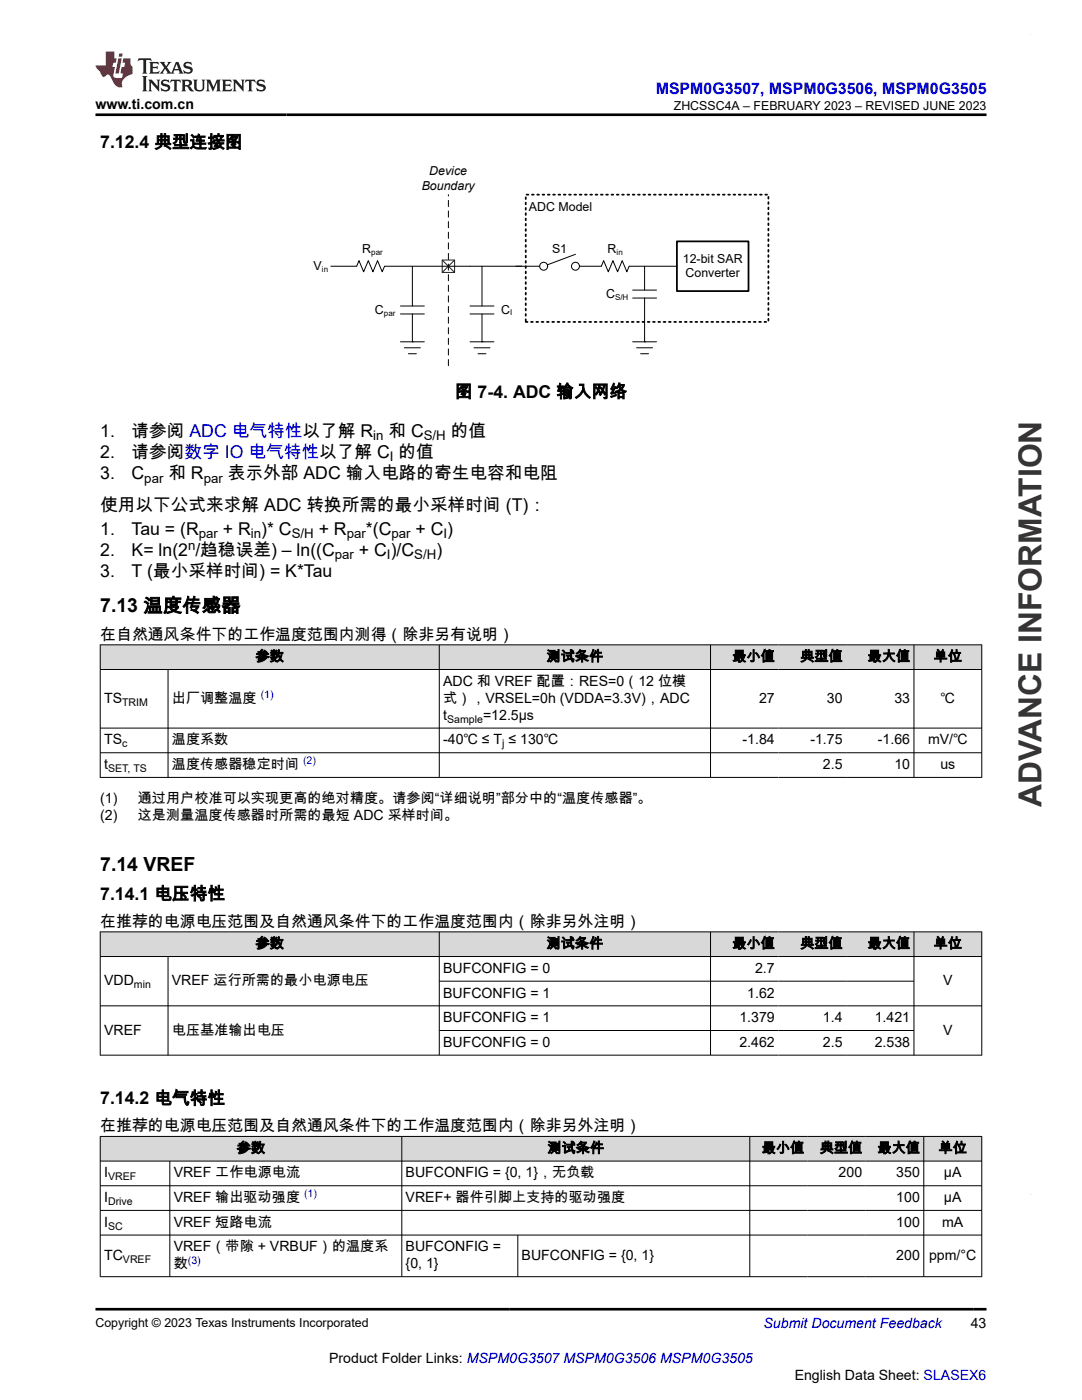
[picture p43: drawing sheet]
<svg xmlns="http://www.w3.org/2000/svg" width="216mm" height="279mm" viewBox="0 0 216 279" stroke-linecap="round" stroke-linejoin="round" font-family="sans-serif">
<defs><g id="words">
<text font-size="6.3" fill="#373435" x="207.8" y="161" transform="rotate(-90 207.8 161)">ADVANCE INFORMATION</text>
<g font-size="3.9">
<text x="20" y="122.2">7.13 温度传感器</text>
<text x="20" y="173.8">7.14 VREF</text>
</g>
<g font-size="3.5">
<text x="20" y="29.6">7.12.4 典型连接图</text>
<text x="90.8" y="79.4">图 7-4. ADC 输入网络</text>
<text x="20" y="87.1">1.</text>
<text x="26.3" y="87.1">请参阅 ADC 电气特性以了解 R</text>
<text x="77.5" y="87.1">和 C</text>
<text x="90" y="87.1">的值</text>
<text x="20" y="91.4">2.</text>
<text x="20" y="95.6">3.</text>
<text x="26.2" y="95.6">C</text>
<text x="26.3" y="91.4">请参阅数字 IO 电气特性以了解 C 的值</text>
<text x="33.6" y="95.6">和 R</text>
<text x="45.5" y="95.6">表示外部 ADC 输入电路的寄生电容和电阻</text>
<text x="20" y="102">使用以下公式来求解 ADC 转换所需的最小采样时间 (T)：</text>
<text x="20" y="106.7">1.</text>
<text x="26.2" y="106.7">Tau = (R</text>
<text x="44.5" y="106.7">+ R )* C</text>
<text x="63.6" y="106.7">+ R</text>
<text x="73" y="106.7">*(C</text>
<text x="82.9" y="106.7">+ C )</text>
<text x="20" y="110.9">2.</text>
<text x="26.2" y="110.9">K= ln(2 /趋稳误差) – ln((C</text>
<text x="71.6" y="110.9">+ C )/C</text>
<text x="87.1" y="110.9">)</text>
<text x="20" y="115.2">3.</text>
<text x="26.2" y="115.2">T (最小采样时间) = K*Tau</text>
<text x="20" y="179.6">7.14.1 电压特性</text>
<text x="20" y="220.4">7.14.2 电气特性</text>
</g>
<text font-size="3.2" fill="#00f" x="130.9" y="18.7">MSPM0G3507, MSPM0G3506, MSPM0G3505</text>
<g font-size="3.2">
<text x="20" y="127.6">在自然通风条件下的工作温度范围内测得（除非另有说明）</text>
<text x="20" y="184.9">在推荐的电源电压范围及自然通风条件下的工作温度范围内（除非另外注明）</text>
<text x="20" y="225.7">在推荐的电源电压范围及自然通风条件下的工作温度范围内（除非另外注明）</text>
</g>
<g font-size="2.8">
<text x="19.1" y="21.8">www.ti.com.cn</text>
<text x="51" y="132">参数</text>
<text x="109.1" y="132">测试条件</text>
<text x="146.1" y="132">最小值</text>
<text x="159.7" y="132">典型值</text>
<text x="173.1" y="132">最大值</text>
<text x="186.3" y="132">单位</text>
<text x="88.4" y="136.9">ADC 和 VREF 配置：RES=0（12 位模</text>
<text x="20.8" y="140.3">TS</text>
<text x="34.3" y="140.3">出厂调整温度</text>
<text x="88.4" y="140.3">式），VRSEL=0h (VDDA=3.3V)，ADC</text>
<text x="88.4" y="143.7">t</text>
<text x="96.4" y="143.7">=12.5µs</text>
<text x="151.5" y="140.3">27</text>
<text x="165" y="140.3">30</text>
<text x="178.5" y="140.3">33</text>
<text x="187.7" y="140.3">℃</text>
<text x="20.8" y="148.6">TS</text>
<text x="34.3" y="148.6">温度系数</text>
<text x="88.4" y="148.6">-40℃ ≤ T ≤ 130℃</text>
<text x="148.2" y="148.6">-1.84</text>
<text x="161.7" y="148.6">-1.75</text>
<text x="175.2" y="148.6">-1.66</text>
<text x="185.2" y="148.6">mV/℃</text>
<text x="20.8" y="153.5">t</text>
<text x="34.3" y="153.5">温度传感器稳定时间</text>
<text x="164.2" y="153.5">2.5</text>
<text x="178.5" y="153.5">10</text>
<text x="187.6" y="153.5">us</text>
<text x="20" y="160.3">(1)</text>
<text x="27.5" y="160.3">通过用户校准可以实现更高的绝对精度。请参阅“详细说明”部分中的“温度传感器”。</text>
<text x="20" y="163.7">(2)</text>
<text x="27.5" y="163.7">这是测量温度传感器时所需的最短 ADC 采样时间。</text>
<text x="51" y="189.2">参数</text>
<text x="109.1" y="189.2">测试条件</text>
<text x="146.1" y="189.2">最小值</text>
<text x="159.7" y="189.2">典型值</text>
<text x="173.1" y="189.2">最大值</text>
<text x="186.3" y="189.2">单位</text>
<text x="20.8" y="196.6">VDD</text>
<text x="34.3" y="196.6">VREF 运行所需的最小电源电压</text>
<text x="88.4" y="194.2">BUFCONFIG = 0</text>
<text x="150.7" y="194.2">2.7</text>
<text x="188.2" y="196.6">V</text>
<text x="88.4" y="199.1">BUFCONFIG = 1</text>
<text x="149.1" y="199.1">1.62</text>
<text x="20.8" y="206.5">VREF</text>
<text x="34.3" y="206.5">电压基准输出电压</text>
<text x="88.4" y="204">BUFCONFIG = 1</text>
<text x="88.4" y="208.9">BUFCONFIG = 0</text>
<text x="147.5" y="204">1.379</text>
<text x="147.5" y="208.9">2.462</text>
<text x="164.2" y="204">1.4</text>
<text x="164.2" y="208.9">2.5</text>
<text x="174.5" y="204">1.421</text>
<text x="174.5" y="208.9">2.538</text>
<text x="188.2" y="206.5">V</text>
<text x="47.3" y="230.1">参数</text>
<text x="109.2" y="230.1">测试条件</text>
<text x="152" y="230.1">最小值</text>
<text x="163.6" y="230.1">典型值</text>
<text x="175.1" y="230.1">最大值</text>
<text x="187.3" y="230.1">单位</text>
<text x="20.8" y="235">I</text>
<text x="20.8" y="239.9">I</text>
<text x="34.7" y="235">VREF 工作电源电流</text>
<text x="34.7" y="239.9">VREF 输出驱动强度</text>
<text x="80.9" y="235">BUFCONFIG = {0, 1}，无负载</text>
<text x="80.9" y="239.9">VREF+ 器件引脚上支持的驱动强度</text>
<text x="167.3" y="235">200</text>
<text x="178.9" y="235">350</text>
<text x="178.9" y="239.9">100</text>
<text x="188.4" y="235">µA</text>
<text x="188.4" y="239.9">µA</text>
<text x="20.8" y="244.8">I</text>
<text x="34.7" y="244.8">VREF 短路电流</text>
<text x="178.9" y="244.8">100</text>
<text x="188" y="244.8">mA</text>
<text x="20.8" y="251.5">TC</text>
<text x="34.7" y="249.8">VREF（带隙 + VRBUF）的温度系</text>
<text x="80.9" y="249.8">BUFCONFIG =</text>
<text x="104.1" y="251.5">BUFCONFIG = {0, 1}</text>
<text x="178.9" y="251.5">200</text>
<text x="185.4" y="251.5">ppm/°C</text>
<text x="34.7" y="253.1">数</text>
<text x="80.9" y="253.1">{0, 1}</text>
<text x="193.7" y="265.1">43</text>
<text x="65.7" y="272">Product Folder Links: MSPM0G3507 MSPM0G3506 MSPM0G3505</text>
<text x="158.6" y="275.3">English Data Sheet: SLASEX6</text>
</g>
<text font-size="2.8" fill="#00f" x="152.4" y="265.1">Submit Document Feedback</text>
<g font-size="2.6">
<text x="74.5" y="87.8">in</text>
<text x="84.6" y="87.8">S/H</text>
<text x="77.8" y="92.1">I</text>
<text x="28.8" y="96.3">par</text>
<text x="40.7" y="96.3">par</text>
<text x="39.7" y="107.4">par</text>
<text x="50.1" y="107.4">in</text>
<text x="58.2" y="107.4">S/H</text>
<text x="69.2" y="107.4">par</text>
<text x="78.1" y="107.4">par</text>
<text x="88.5" y="107.4">I</text>
<text x="37.5" y="109.8">n</text>
<text x="66.8" y="111.7">par</text>
<text x="77.2" y="111.7">I</text>
<text x="82.7" y="111.7">S/H</text>
</g>
<g font-size="2.5">
<text x="134.4" y="21.9">ZHCSSC4A – FEBRUARY 2023 – REVISED JUNE 2023</text>
<text x="85.7" y="34.9">Device</text>
<text x="84.1" y="37.9">Boundary</text>
<text x="105.5" y="42.2">ADC Model</text>
<text x="62.6" y="53.9">V</text>
<text x="72.3" y="50.5">R</text>
<text x="110.2" y="50.4">S1</text>
<text x="121.2" y="50.5">R</text>
<text x="136.2" y="52.4">12-bit SAR</text>
<text x="120.9" y="59.4">C</text>
<text x="136.8" y="55.4">Converter</text>
<text x="74.8" y="62.7">C</text>
<text x="100" y="62.6">C</text>
<text x="19" y="264.8">Copyright © 2023 Texas Instruments Incorporated</text>
</g>
<g font-size="2.1">
<text x="24.4" y="140.8">TRIM</text>
<text x="24.4" y="149.1">c</text>
<text x="89.2" y="144.2">Sample</text>
<text x="100.2" y="149.1">j</text>
<text x="21.6" y="154.1">SET, TS</text>
<text x="26.7" y="197.2">min</text>
<text x="21.6" y="235.6">VREF</text>
<text x="21.6" y="240.5">Drive</text>
<text x="21.6" y="245.4">SC</text>
<text x="24.5" y="252">VREF</text>
</g>
<g font-size="2.1" fill="#00f">
<text x="52" y="139.3">(1)</text>
<text x="60.5" y="152.6">(2)</text>
<text x="60.7" y="239">(1)</text>
<text x="37.5" y="252.2">(3)</text>
</g>
<g font-size="1.6">
<text x="74.1" y="50.8">par</text>
<text x="123" y="50.8">in</text>
<text x="64.2" y="54.2">in</text>
<text x="122.7" y="59.8">S/H</text>
<text x="76.6" y="63.1">par</text>
<text x="101.8" y="62.9">I</text>
</g>
</g></defs>
<path d="M89.5 73v-34.2" fill="none" stroke="#000" stroke-width=".2" stroke-dasharray="1.2 .9"/>
<path d="M88.2 51.9h2.5v2.5h-2.5zM88.2 51.9l2.5 2.5M90.7 51.9l-2.5 2.5" fill="none" stroke="#211e1f" stroke-width=".2"/>
<g fill="none" stroke="#000" stroke-width=".2">
<path d="M66 53.1h5.2l.4-1.1 1 2.2 .9-2.2 .9 2.2 .9-2.2 1 2.2 .4-1.1h31M82.3 53.1v8M96.2 53.1v8M114.8 50.8l-5.6 2.1M115.6 53.1h4.4l.5-1.1 .9 2.2 .9-2.2 .9 2.2 1-2.2 .9 2.2 .4-1.1h9.6M126.2 59.5h4.8M126.2 57.9h4.8M128.6 53.1v4.8M128.6 59.5v8.7M79.9 62.7h4.8M79.9 61.1h4.8M79.9 68.2h4.8"/>
<path d="M80.7 69.4h3.2M81.5 70.6h1.6M82.3 68.2h.1M82.3 62.7v5.5M93.8 62.7h4.8M93.8 61.1h4.8M93.8 68.2h4.8M94.6 69.4h3.2M95.4 70.6h1.6M96.2 68.2h.1M96.2 62.7v5.5M126.2 68.2h4.8"/>
<path d="M127 69.4h3.2M127.8 70.6h1.6M128.6 68.2h.1"/>
<circle cx="108.5" cy="53.1" r=".79"/>
<circle cx="114.8" cy="53.1" r=".79"/>
</g>
<path d="M104.9 38.8h48.4v25.4h-48.4z" fill="none" stroke="#000" stroke-width=".35" stroke-dasharray=".4 .7"/>
<path d="M135.1 48.2h14.3v9.9h-14.3z" fill="none" stroke="#000" stroke-width=".35"/>
<g fill="#d8d8d8">
<path d="M20 128.7h175.9v4.9h-175.9z" fill-rule="evenodd"/>
<path d="M20.1 128.8h67.5v4.8h-67.5z" fill-rule="evenodd"/>
<path d="M87.7 128.8h54v4.8h-54z" fill-rule="evenodd"/>
<path d="M141.8 128.8h13.5v4.8h-13.5z" fill-rule="evenodd"/>
<path d="M155.3 128.8h13.5v4.8h-13.5z" fill-rule="evenodd"/>
<path d="M168.8 128.8h13.5v4.8h-13.5z" fill-rule="evenodd"/>
<path d="M182.4 128.8h13.4v4.8h-13.4z" fill-rule="evenodd"/>
</g>
<path d="M19.9 128.7h176.1M19.9 133.6h176.1M20 128.6v26.6M33.5 133.6v21.6M87.7 128.6v26.6M141.8 128.6v26.6M182.4 128.6v26.6M195.9 128.6v26.6M19.9 145.3h176.1M19.9 150.2h176.1M19.9 155.1h176.1" fill="none" stroke="#000" stroke-width=".2"/>
<g fill="#d8d8d8">
<path d="M20 186h175.9v4.9h-175.9z" fill-rule="evenodd"/>
<path d="M20.1 186h67.5v4.8h-67.5z" fill-rule="evenodd"/>
<path d="M87.7 186h54v4.8h-54z" fill-rule="evenodd"/>
<path d="M141.8 186h13.5v4.8h-13.5z" fill-rule="evenodd"/>
<path d="M155.3 186h13.5v4.8h-13.5z" fill-rule="evenodd"/>
<path d="M168.8 186h13.5v4.8h-13.5z" fill-rule="evenodd"/>
<path d="M182.4 186h13.4v4.8h-13.4z" fill-rule="evenodd"/>
</g>
<path d="M19.9 186h176.1M19.9 190.9h176.1M20 185.9v24.7M33.5 190.9v19.7M87.7 185.9v24.7M87.7 195.8h94.7M141.8 185.9v24.7M182.4 185.9v24.7M195.9 185.9v24.7M19.9 200.7h176.1M19.9 210.6h176.1M87.7 205.7h94.7" fill="none" stroke="#000" stroke-width=".2"/>
<g fill="#d8d8d8">
<path d="M20 226.8h175.9v4.9h-175.9z" fill-rule="evenodd"/>
<path d="M20.1 226.9h60v4.8h-60z" fill-rule="evenodd"/>
<path d="M80.2 226.9h69.3v4.8h-69.3z" fill-rule="evenodd"/>
<path d="M149.7 226.9h11.5v4.8h-11.5z" fill-rule="evenodd"/>
<path d="M161.2 226.9h11.6v4.8h-11.6z" fill-rule="evenodd"/>
<path d="M172.8 226.9h11.5v4.8h-11.5z" fill-rule="evenodd"/>
<path d="M184.4 226.9h11.4v4.8h-11.4z" fill-rule="evenodd"/>
</g>
<g fill="none" stroke="#000" stroke-width=".2">
<path d="M19.9 226.8h176.1M19.9 231.7h176.1M19.9 236.6h176.1M20 226.7v28.2M33.9 231.7v23.2M80.2 226.7v28.2M149.6 226.7v28.2M184.3 226.7v28.2M195.9 226.7v28.2M19.9 241.6h176.1M19.9 246.5h176.1M19.9 254.8h176.1"/>
<path d="M103.3 246.5v8.4"/>
</g>
<path d="M27.7 11.6l-.2 .6 .5-.2h.6v.1v2.2l-.2 .4h1l-.2-.4v-2.2v-.1h.5l.5 .2-.1-.6zM29.8 12.4l.2 .3v1.6l-.2 .4h1.9l.1-.6a1.08 1.08 0 0 1-1.3 .2v-.7h.6l.4 .2v-.7l-.4 .2h-.6v-.5l.2-.2a1 1 0 0 1 1 .3l-.1-.5zM31.8 12.4l1 1.1-1 1.2h.9l-.2-.2 .4-.8 .5 .8-.2 .2h1.6l-.2-.2 .1-.5h1l.1 .5-.1 .2h.9l-.2-.4-.8-1.9h-.5l-1 2.1-.8-1.1 .9-1h-.8l.2 .2-.5 .6-.3-.6 .1-.2zM35.2 12.8l.4 1h-.8zM36.8 12.5a.65 .65 0 0 0-.2 .7 .65 .65 0 0 0 .6 .5l.7 .1 .1 .3a.79 .79 0 0 1-.7 .4 .79 .79 0 0 1-.7-.5l.1 .7 .2-.1a.93 .93 0 0 0 1.1 0 .93 .93 0 0 0 .4-.9 1.46 1.46 0 0 0-1.2-.6l-.1-.3a1.09 1.09 0 0 1 1.2 .2l-.2-.6-.1 .1-.6-.2zM28.4 15.2l.2 .4v2.2l-.2 .4h1l-.2-.4v-2.2l.2-.4zM29.6 15.9l.2 .4v1.5l-.2 .4h.8l-.3-.4v-1.3l1.7 1.8v-2l.2-.4h-.8l.2 .2 .1 1.1-1.2-1.3zM32.3 16a.65 .65 0 0 0-.2 .8 .65 .65 0 0 0 .7 .4l.6 .2 .1 .2a.79 .79 0 0 1-.7 .4 .79 .79 0 0 1-.7-.5l.1 .7 .2-.1a.93 .93 0 0 0 1.1 .1 .93 .93 0 0 0 .4-1 1.46 1.46 0 0 0-1.2-.5l-.1-.4a1.09 1.09 0 0 1 1.2 .2l-.2-.6-.1 .1-.6-.1zM34.1 15.9l-.1 .6a.63 .63 0 0 1 .7-.3l.1 1.6-.3 .4h1l-.2-.4v-1.6a.66 .66 0 0 1 .8 .3l-.1-.6zM36.2 15.9l.2 .4v1.5l-.2 .4h.9l-.2-.2v-.7h.5l.1 .2a.79 .79 0 0 0 1.2 .6l-1-.9a.61 .61 0 0 0 .6-.6 .61 .61 0 0 0-.5-.7zM36.9 16.2h.2a.47 .47 0 0 1 .5 .1 .47 .47 0 0 1 .1 .5l-.2 .1-.6 .1zM38.5 15.9l.2 .2a2.27 2.27 0 0 0 .4 2 1.04 1.04 0 0 0 1.7-.7v-1.3l.2-.2h-.8l.2 .4v1.1a.6 .6 0 0 1-.6 .6 .6 .6 0 0 1-.6-.6v-1.1l.3-.4zM41.1 15.9l.2 .4v1.5l-.2 .4h.7l-.2-.4v-1.4l.9 1.9 .8-1.9v1.4l-.2 .4h1l-.3-.4v-1.5l.3-.4h-.8l-.7 1.5-.7-1.5zM44.3 15.9l.2 .4v1.5l-.2 .4h1.9l.1-.6a1.09 1.09 0 0 1-1.3 .2v-.7h.6l.4 .2v-.6l-.4 .2h-.6v-.6l.2-.1a1.01 1.01 0 0 1 1 .3l-.1-.6zM46.4 15.9l.3 .4v1.5l-.3 .4h.8l-.2-.4v-1.3l1.6 1.8v-2l.2-.4h-.7l.2 .2v1.1l-1.2-1.3zM49 15.9l-.1 .6a.63 .63 0 0 1 .8-.3v1.6l-.3 .4h1l-.2-.4v-1.6a.66 .66 0 0 1 .8 .3l-.1-.6zM51.4 16a.65 .65 0 0 0-.2 .8 .65 .65 0 0 0 .6 .4l.6 .2 .2 .2a.79 .79 0 0 1-.8 .4 .79 .79 0 0 1-.6-.5l.1 .7 .2-.1a.93 .93 0 0 0 1 .1 .93 .93 0 0 0 .5-1 1.46 1.46 0 0 0-1.3-.5l-.1-.4a1.09 1.09 0 0 1 1.3 .2l-.2-.6-.2 .1-.5-.1z" fill="#231f20"/>
<path d="M21.1 10.3v2.7h-2.1l.1 .4 .9 1a.95 .95 0 0 0 .9 .9 .59 .59 0 0 1 .6-.4 .59 .59 0 0 1 .5 .3l.4 .8a1.59 1.59 0 0 0 2.1 1.4 1.61 1.61 0 0 1 1-2.3l1-.3-.1-1.5a1.59 1.59 0 0 1-.4-1.7h-1.4l-.2 .9h.5l-.1 .9h-.5l-.2 .9v.3l.4 .1-.2 .9h-.6a.73 .73 0 0 1-1.1-.7l.3-1.5h-.5l.2-.9h.5l.2-.9h-.5v-1.3zM23.6 11.6l-.6 3.1h.7l.6-3.1zM23.8 10.7l-.1 .6h.7l.1-.6z" fill="#ed1c24"/>
<path d="M19.1 22.9h177.8M19 261.3h177.8" fill="none" stroke="#000" stroke-width=".53"/>
<path d="M205.6 6.9h.1" fill="none" stroke="#373435" stroke-width=".2"/>
<use href="#words"/>
</svg>
